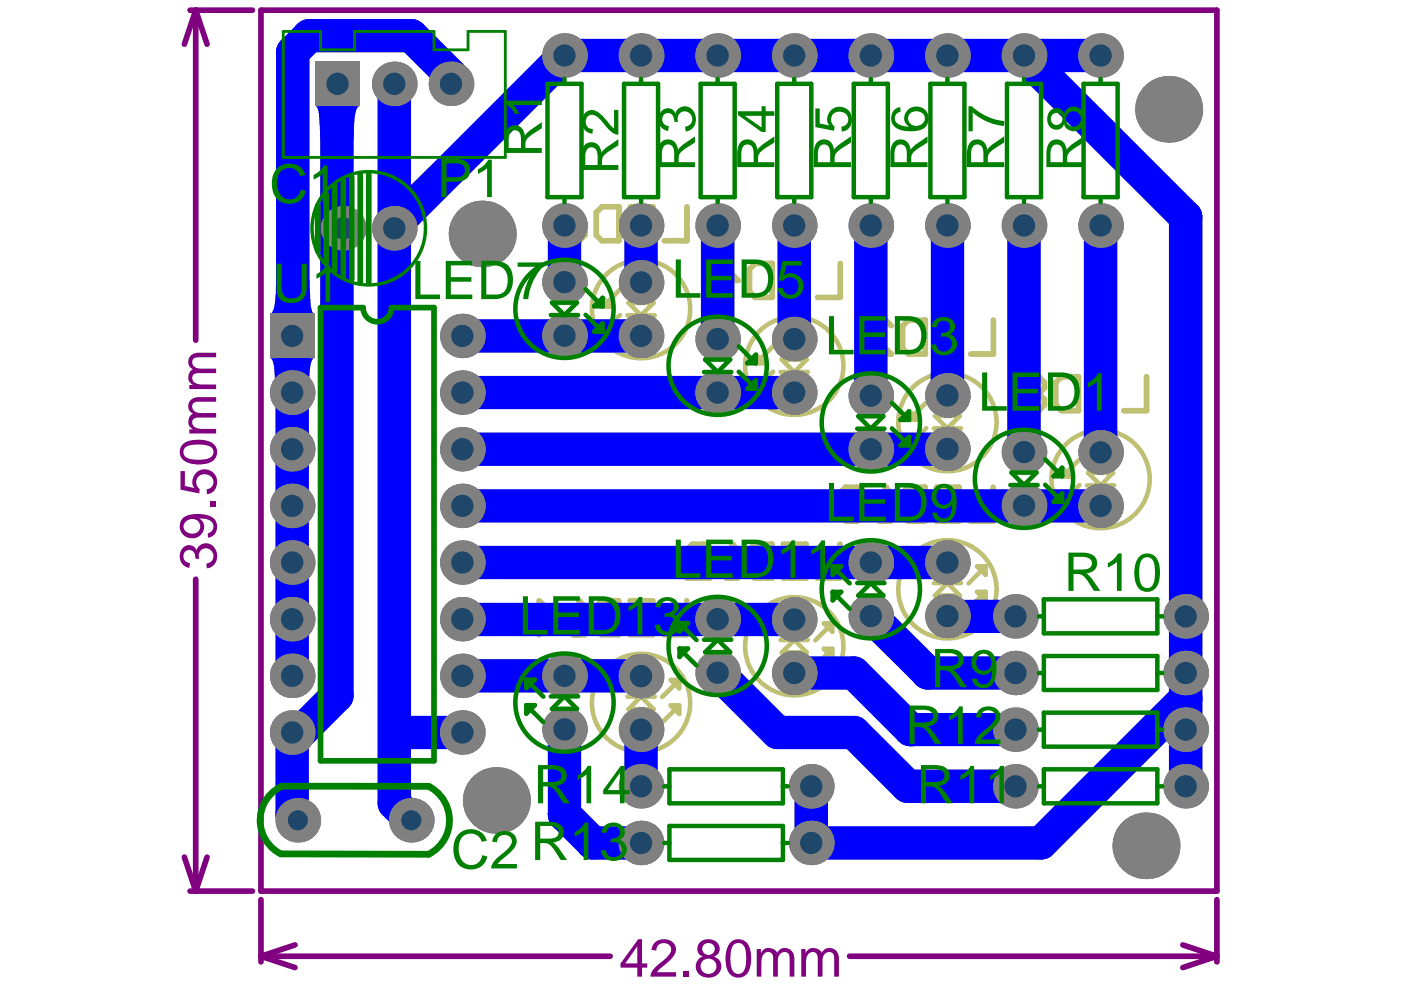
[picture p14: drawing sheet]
<svg xmlns="http://www.w3.org/2000/svg" width="297mm" height="210mm" viewBox="0 0 297 210" stroke-linecap="round" stroke-linejoin="round" font-family="sans-serif">
<defs><g id="words">
<g font-size="11.3" fill="#008000">
<text x="92.6" y="41.8">P1</text>
<text x="57.1" y="43">C1</text>
<text x="57.7" y="64">U1</text>
<text x="87.2" y="63.4">LED7</text>
<text x="142.4" y="63.1">LED5</text>
<text x="174.9" y="75.1">LED3</text>
<text x="207.4" y="87.1">LED1</text>
<text x="174.9" y="110.5">LED9</text>
<text x="142.4" y="122.5">LED11</text>
<text x="225.5" y="125.3">R10</text>
<text x="110" y="134.5">LED13</text>
<text x="197.3" y="145.7">R9</text>
<text x="191.8" y="157.7">R12</text>
<text x="113.1" y="170.3">R14</text>
<text x="194.3" y="170.3">R11</text>
<text x="95.6" y="184.1">C2 R13</text>
</g>
<text font-size="11.3" fill="#800080" x="131.3" y="207.1">42.80mm</text>
<g font-size="11" fill="#008000">
<text x="114.9" y="33.4" transform="rotate(-90 114.9 33.4)">R1</text>
<text x="131.1" y="37" transform="rotate(-90 131.1 37)">R2</text>
<text x="147.3" y="36.4" transform="rotate(-90 147.3 36.4)">R3</text>
<text x="164.2" y="36.4" transform="rotate(-90 164.2 36.4)">R4</text>
<text x="180.4" y="36.4" transform="rotate(-90 180.4 36.4)">R5</text>
<text x="196.7" y="36.4" transform="rotate(-90 196.7 36.4)">R6</text>
<text x="212.9" y="36.4" transform="rotate(-90 212.9 36.4)">R7</text>
<text x="229.7" y="36.4" transform="rotate(-90 229.7 36.4)">R8</text>
</g>
<text font-size="11" fill="#800080" x="45.8" y="120.9" transform="rotate(-90 45.8 120.9)">39.50mm</text>
</g></defs>
<g fill="none" stroke="#800080" stroke-width="1.2">
<path d="M40.3 2.2h13.2M41.5 2.2l2.4 7.2M41.5 2.2l-2.4 7.2M41.5 2.2v69.9M55.3 2.2h202.7v186.7h-202.7zM41.5 122.8v66.1M39.1 181.7l2.4 7.2M40.3 188.9h13.2M43.9 181.7l-2.4 7.2M55.3 190.7v13.3M258 190.7v13.3M55.3 202.7l7.2 2.5"/>
<path d="M55.3 202.7h74.1M62.5 200.3l-7.2 2.4M180.1 202.7h77.9M250.8 200.3l7.2 2.4M258 202.7l-7.2 2.5"/>
</g>
<g fill="none" stroke="#c0c073" stroke-width=".96">
<path d="M127.8 63.2l1.8 1.8h-1.8zM127.8 68.6l1.8 1.8h-1.8zM131.4 66.8l-3.6 3.6M131.4 61.4l-3.6 3.6M133 66.9h5.8M133.3 64.2h5.3l-2.7 2.7zM160.3 75.2l1.8 1.8h-1.8zM163.9 73.4l-3.6 3.6M163.9 78.8l-3.6 3.6M165.5 78.9h5.8M165.7 76.2h5.3l-2.6 2.7zM160.3 80.6l1.8 1.8h-1.8z"/>
<path d="M192.8 87.2l1.8 1.8h-1.8zM192.8 92.6l1.8 1.8h-1.8zM196.4 85.4l-3.6 3.6M196.4 90.8l-3.6 3.6M198 90.8h5.8M198.2 88.2h5.3l-2.6 2.6zM225.3 99.2l1.8 1.8h-1.8zM228.9 97.4l-3.6 3.6M225.3 104.6l1.8 1.8h-1.8zM228.9 102.8l-3.6 3.6M230.5 102.9h5.7M230.7 100.3h5.3l-2.7 2.6z"/>
<path d="M165.5 135.7h5.8M165.7 138.3l2.7-2.6 2.6 2.6zM174.7 137.6h1.8v1.8zM174.7 132.2h1.8v1.8zM176.5 132.2l-3.6 3.6M176.5 137.6l-3.6 3.6M198 123.6h5.8M198.2 126.3l2.7-2.7 2.6 2.7zM207.2 125.5h1.8v1.8zM207.2 120.1h1.8v1.8zM209 120.1l-3.6 3.6M209 125.5l-3.6 3.6"/>
<path d="M133 147.7h5.8M133.3 150.4l2.6-2.7 2.7 2.7zM142.2 149.6h1.8v1.8zM142.2 144.2h1.8v1.8zM144 149.6l-3.6 3.6M144 144.2l-3.6 3.6"/>
</g>
<g fill="none" stroke="#c0c073" stroke-width="1.2">
<path d="M231.1 79.9h4.8v7.2h-4.8M243.1 79.9v7.2h-4.8M217.8 83.5l-1.2 1.2v1.2l1.2 1.2h2.4l1.2-1.2v-1.2l-1.2-1.2M217.8 83.5l-1.2-1.2v-1.2l1.2-1.2h2.4l1.2 1.2v1.2l-1.2 1.2M217.8 83.5h2.4M223.9 81.1l1.2-1.2h3.6v7.2h-3.6l-1.2-1.2zM233.5 83.5h2.4M121.6 134.6h2.4M122.8 127.4v7.2M126.4 128.6l1.2-1.2h3.6v7.2h-3.6l-1.2-1.2zM133.6 127.4h4.8v7.2h-4.8M136 131h2.4"/>
<path d="M145.6 127.4v7.2h-4.8"/>
</g>
<circle cx="122.8" cy="127.4" r=".6" fill="#c0c073"/>
<g fill="none" stroke="#c0c073" stroke-width="1.2">
<path d="M119.2 48.6l1.2-1.2h3.6v2.4l-1.2 1.2h-2.4l-1.2-1.2zM119.2 43.8l2.4 1.2 2.4 2.4M126.4 45l1.2-1.2h3.6v7.2h-3.6l-1.2-1.2zM133.6 43.8h4.8v7.2h-4.8M136 47.4h2.4M145.7 43.8v7.2h-4.8M186.5 110.5h2.4M187.7 103.3v7.2M191.3 104.5l1.2-1.2h3.6v7.2h-3.6l-1.2-1.2zM198.5 103.3h4.8v7.2h-4.8M200.9 106.9h2.4M210.6 103.3v7.2h-4.9"/>
<path d="M113.1 131h4.8l-3.6-3.6v7.2M122.8 127.4l1.2 1.2"/>
</g>
<circle cx="187.7" cy="103.3" r=".6" fill="#c0c073"/>
<g fill="none" stroke="#c0c073" stroke-width="1.2">
<path d="M151.7 59.5h4.8l-3.6-3.6v7.2M158.9 57.1l1.2-1.2h3.6v7.2h-3.6l-1.2-1.2zM166.1 55.9h4.8v7.2h-4.8M168.5 59.5h2.4M178.1 55.9v7.2h-4.8M189 69.1l-1.2-1.2h-2.4l-1.2 1.2v1.2l4.8 4.8h-4.8M191.4 69.1l1.2-1.2h3.6v7.2h-3.6l-1.2-1.2zM198.6 67.9h4.8v7.2h-4.8M201 71.5h2.4M210.6 67.9v7.2h-4.8M155.2 115.4v7.2M158.8 116.6l1.2-1.2h3.6v7.2h-3.6l-1.2-1.2z"/>
<path d="M166.1 115.4h4.8v7.2h-4.8M168.5 119h2.4M178.1 115.4v7.2h-4.8M178.1 104.5l1.2-1.2h2.4l1.2 1.2v4.8l-1.2 1.2h-2.4l-1.2-1.2zM187.7 103.3l1.2 1.2M154 122.6h2.4"/>
</g>
<circle cx="155.2" cy="115.4" r=".6" fill="#c0c073"/>
<path d="M150.4 116.6l-1.2-1.2h-2.4l-1.2 1.2v1.2l4.8 4.8h-4.8M155.2 115.4l1.2 1.2" fill="none" stroke="#c0c073" stroke-width="1.2"/>
<path d="M130.8 74.6a10.4 10.4 0 0 1-.6-17.8 10.4 10.4 0 0 1 16.1 7.7 10.4 10.4 0 0 1-14.2 10.7l-1.2-.5M163.3 86.6a10.4 10.4 0 0 1-.6-17.8 10.4 10.4 0 0 1 16 7.7 10.4 10.4 0 0 1-14.1 10.7l-1.2-.5M195.7 98.6a10.4 10.4 0 0 1-.5-17.8 10.4 10.4 0 0 1 16 7.7 10.4 10.4 0 0 1-14.2 10.7l-1.1-.6M205.9 115.8a10.4 10.4 0 0 0-15.4 8.9 10.4 10.4 0 0 0 15 9.6 10.4 10.4 0 0 0 1.6-17.7l-1.1-.7M228.2 110.6a10.4 10.4 0 0 1-.5-17.7 10.4 10.4 0 0 1 16 7.6 10.4 10.4 0 0 1-14.2 10.8l-1.2-.6M140.9 139.9a10.4 10.4 0 0 0-15.4 8.9 10.4 10.4 0 0 0 15 9.6 10.4 10.4 0 0 0 1.6-17.7l-1.1-.7M173.4 127.9a10.4 10.4 0 0 0-15.4 8.9 10.4 10.4 0 0 0 15 9.6 10.4 10.4 0 0 0 1.6-17.7l-1.1-.7" fill="none" stroke="#c0c073" stroke-width=".96"/>
<g fill="#00f">
<path d="M58.5 59.4h7.1a19.4 19.4 0 0 0 .5 6.5l.4 .5 .2 .1h-9.5a1.21 1.21 0 0 0 .9-1.1 22.1 22.1 0 0 0 .4-6z"/>
<path d="M66.8 22.5h9.5a1.21 1.21 0 0 0-.8 1.1 22.2 22.2 0 0 0-.5 6h-7.1a19.4 19.4 0 0 0-.5-6.5l-.4-.5z"/>
<path d="M57.2 75.9h9.5a1.18 1.18 0 0 0-.8 1.2 24.4 24.4 0 0 0-.4 5.9h-7.1a17.4 17.4 0 0 0-.6-6.4l-.4-.6z"/>
</g>
<g fill="none" stroke="#00f" stroke-width="7.1">
<path d="M71.4 19v128.5l-7.8 7.8h-1.7v17.4l1.2 1.2M83.6 17.8v152.5l3.6 3.6M95.6 17.8v-1.8l-8.4-8.4h-21.6l-3.5 3.4-.2 132.3M217.1 11.8l34.3 34.2v120.7M233.3 11.8h-113.6l-36.1 36M119.7 47.8v12M135.9 47.8v12.1M152.2 47.8v24.1M168.4 47.8v24.1M184.6 47.8v36.1M200.9 47.8v36M217.1 47.8v48"/>
<path d="M233.3 47.8v48.1M98 71.2h37.9M98 83.2h70.4M200.9 95.2h-102.9M98 119.3h102.9M98 107.3h135.3M61.9 131.3h.1M98 131.3h70.4M184.6 130.6l12.1 12.1h18.6M200.9 130.6l14.4 .1M86.6 155.3h11.4M98 143.3l37.9 .1"/>
<path d="M119.7 154.6v18.1l6 6h10.2M135.9 154.7v12M152.2 142.6l12.6 12.7h16.2l11.5 11.4h22.8M168.4 142.7h12.6l12.1 12h22.2M251.4 148.1l-30.7 30.6h-48.7v-12"/>
</g>
<circle cx="63.1" cy="173.9" r="4.7" fill="#808080"/>
<circle cx="63.1" cy="173.9" r="2.13" fill="#1f4769"/>
<circle cx="61.9" cy="131.3" r="4.7" fill="#808080"/>
<circle cx="61.9" cy="131.3" r="2.37" fill="#1f4769"/>
<circle cx="61.9" cy="143.3" r="4.7" fill="#808080"/>
<circle cx="61.9" cy="143.3" r="2.37" fill="#1f4769"/>
<circle cx="61.9" cy="83.2" r="4.7" fill="#808080"/>
<circle cx="61.9" cy="83.2" r="2.37" fill="#1f4769"/>
<circle cx="61.9" cy="95.2" r="4.7" fill="#808080"/>
<circle cx="61.9" cy="95.2" r="2.37" fill="#1f4769"/>
<circle cx="61.9" cy="107.3" r="4.7" fill="#808080"/>
<circle cx="61.9" cy="107.3" r="2.37" fill="#1f4769"/>
<circle cx="83.6" cy="48.4" r="4.7" fill="#808080"/>
<circle cx="83.6" cy="48.4" r="2.37" fill="#1f4769"/>
<circle cx="72.8" cy="48.4" r="4.7" fill="#808080"/>
<circle cx="72.8" cy="48.4" r="2.37" fill="#1f4769"/>
<circle cx="83.6" cy="17.8" r="4.7" fill="#808080"/>
<circle cx="83.6" cy="17.8" r="2.37" fill="#1f4769"/>
<path d="M66.8 13h9.5v9.5h-9.5z" fill-rule="evenodd" fill="#808080"/>
<circle cx="71.6" cy="17.8" r="2.37" fill="#1f4769"/>
<g fill="#808080">
<circle cx="105.2" cy="169.7" r="7.1"/>
<circle cx="119.7" cy="143.3" r="4.7"/>
</g>
<circle cx="119.7" cy="143.3" r="2.37" fill="#1f4769"/>
<circle cx="98" cy="143.3" r="4.7" fill="#808080"/>
<circle cx="98" cy="143.3" r="2.37" fill="#1f4769"/>
<circle cx="98" cy="131.3" r="4.7" fill="#808080"/>
<circle cx="98" cy="131.3" r="2.37" fill="#1f4769"/>
<circle cx="98" cy="107.3" r="4.7" fill="#808080"/>
<circle cx="98" cy="107.3" r="2.37" fill="#1f4769"/>
<circle cx="98" cy="95.2" r="4.7" fill="#808080"/>
<circle cx="98" cy="95.2" r="2.37" fill="#1f4769"/>
<circle cx="98" cy="83.2" r="4.7" fill="#808080"/>
<circle cx="98" cy="83.2" r="2.37" fill="#1f4769"/>
<circle cx="119.7" cy="59.8" r="4.7" fill="#808080"/>
<circle cx="119.7" cy="59.8" r="2.37" fill="#1f4769"/>
<circle cx="119.7" cy="47.8" r="4.7" fill="#808080"/>
<circle cx="119.7" cy="47.8" r="2.37" fill="#1f4769"/>
<g fill="#808080">
<circle cx="102.2" cy="49.6" r="7.1"/>
<circle cx="119.7" cy="11.8" r="4.7"/>
</g>
<circle cx="119.7" cy="11.8" r="2.37" fill="#1f4769"/>
<circle cx="135.9" cy="178.7" r="4.7" fill="#808080"/>
<circle cx="135.9" cy="178.7" r="2.37" fill="#1f4769"/>
<circle cx="135.9" cy="166.7" r="4.7" fill="#808080"/>
<circle cx="135.9" cy="166.7" r="2.37" fill="#1f4769"/>
<circle cx="152.2" cy="142.6" r="4.7" fill="#808080"/>
<circle cx="152.2" cy="142.6" r="2.37" fill="#1f4769"/>
<circle cx="152.2" cy="131.3" r="4.7" fill="#808080"/>
<circle cx="152.2" cy="131.3" r="2.37" fill="#1f4769"/>
<circle cx="135.9" cy="143.4" r="4.7" fill="#808080"/>
<circle cx="135.9" cy="143.4" r="2.37" fill="#1f4769"/>
<circle cx="152.2" cy="83.2" r="4.7" fill="#808080"/>
<circle cx="152.2" cy="83.2" r="2.37" fill="#1f4769"/>
<circle cx="135.9" cy="59.9" r="4.7" fill="#808080"/>
<circle cx="135.9" cy="59.9" r="2.37" fill="#1f4769"/>
<circle cx="135.9" cy="47.8" r="4.7" fill="#808080"/>
<circle cx="135.9" cy="47.8" r="2.37" fill="#1f4769"/>
<circle cx="152.2" cy="47.8" r="4.7" fill="#808080"/>
<circle cx="152.2" cy="47.8" r="2.37" fill="#1f4769"/>
<circle cx="135.9" cy="11.8" r="4.7" fill="#808080"/>
<circle cx="135.9" cy="11.8" r="2.37" fill="#1f4769"/>
<circle cx="152.2" cy="11.8" r="4.7" fill="#808080"/>
<circle cx="152.2" cy="11.8" r="2.37" fill="#1f4769"/>
<circle cx="184.6" cy="130.6" r="4.7" fill="#808080"/>
<circle cx="184.6" cy="130.6" r="2.37" fill="#1f4769"/>
<circle cx="200.9" cy="130.6" r="4.7" fill="#808080"/>
<circle cx="200.9" cy="130.6" r="2.37" fill="#1f4769"/>
<circle cx="184.6" cy="83.9" r="4.7" fill="#808080"/>
<circle cx="184.6" cy="83.9" r="2.37" fill="#1f4769"/>
<circle cx="184.6" cy="95.2" r="4.7" fill="#808080"/>
<circle cx="184.6" cy="95.2" r="2.37" fill="#1f4769"/>
<circle cx="200.9" cy="83.8" r="4.7" fill="#808080"/>
<circle cx="200.9" cy="83.8" r="2.37" fill="#1f4769"/>
<circle cx="200.9" cy="95.2" r="4.7" fill="#808080"/>
<circle cx="200.9" cy="95.2" r="2.37" fill="#1f4769"/>
<circle cx="200.9" cy="47.8" r="4.7" fill="#808080"/>
<circle cx="200.9" cy="47.8" r="2.37" fill="#1f4769"/>
<circle cx="184.6" cy="47.8" r="4.7" fill="#808080"/>
<circle cx="184.6" cy="47.8" r="2.37" fill="#1f4769"/>
<circle cx="200.9" cy="11.8" r="4.7" fill="#808080"/>
<circle cx="200.9" cy="11.8" r="2.37" fill="#1f4769"/>
<circle cx="184.6" cy="11.8" r="4.7" fill="#808080"/>
<circle cx="184.6" cy="11.8" r="2.37" fill="#1f4769"/>
<circle cx="215.3" cy="166.7" r="4.7" fill="#808080"/>
<circle cx="215.3" cy="166.7" r="2.37" fill="#1f4769"/>
<circle cx="215.3" cy="130.7" r="4.7" fill="#808080"/>
<circle cx="215.3" cy="130.7" r="2.37" fill="#1f4769"/>
<circle cx="215.3" cy="142.7" r="4.7" fill="#808080"/>
<circle cx="215.3" cy="142.7" r="2.37" fill="#1f4769"/>
<circle cx="217.1" cy="95.8" r="4.7" fill="#808080"/>
<circle cx="217.1" cy="95.8" r="2.37" fill="#1f4769"/>
<circle cx="217.1" cy="107.2" r="4.7" fill="#808080"/>
<circle cx="217.1" cy="107.2" r="2.37" fill="#1f4769"/>
<circle cx="233.3" cy="95.9" r="4.7" fill="#808080"/>
<circle cx="233.3" cy="95.9" r="2.37" fill="#1f4769"/>
<circle cx="233.3" cy="107.3" r="4.7" fill="#808080"/>
<circle cx="233.3" cy="107.3" r="2.37" fill="#1f4769"/>
<circle cx="233.3" cy="47.8" r="4.7" fill="#808080"/>
<circle cx="233.3" cy="47.8" r="2.37" fill="#1f4769"/>
<circle cx="217.1" cy="47.8" r="4.7" fill="#808080"/>
<circle cx="217.1" cy="47.8" r="2.37" fill="#1f4769"/>
<circle cx="233.3" cy="11.8" r="4.7" fill="#808080"/>
<circle cx="233.3" cy="11.8" r="2.37" fill="#1f4769"/>
<circle cx="217.1" cy="11.8" r="4.7" fill="#808080"/>
<circle cx="217.1" cy="11.8" r="2.37" fill="#1f4769"/>
<circle cx="251.4" cy="166.7" r="4.7" fill="#808080"/>
<circle cx="251.4" cy="166.7" r="2.37" fill="#1f4769"/>
<circle cx="251.4" cy="130.7" r="4.7" fill="#808080"/>
<circle cx="251.4" cy="130.7" r="2.37" fill="#1f4769"/>
<circle cx="251.4" cy="142.7" r="4.7" fill="#808080"/>
<circle cx="251.4" cy="142.7" r="2.37" fill="#1f4769"/>
<path d="M57.2 66.5h9.5v9.5h-9.5z" fill-rule="evenodd" fill="#808080"/>
<circle cx="61.9" cy="71.2" r="2.37" fill="#1f4769"/>
<circle cx="61.9" cy="119.3" r="4.7" fill="#808080"/>
<circle cx="61.9" cy="119.3" r="2.37" fill="#1f4769"/>
<circle cx="61.9" cy="155.3" r="4.7" fill="#808080"/>
<circle cx="61.9" cy="155.3" r="2.37" fill="#1f4769"/>
<circle cx="119.7" cy="154.6" r="4.7" fill="#808080"/>
<circle cx="119.7" cy="154.6" r="2.37" fill="#1f4769"/>
<circle cx="119.7" cy="71.2" r="4.7" fill="#808080"/>
<circle cx="119.7" cy="71.2" r="2.37" fill="#1f4769"/>
<circle cx="98" cy="155.3" r="4.7" fill="#808080"/>
<circle cx="98" cy="155.3" r="2.37" fill="#1f4769"/>
<circle cx="98" cy="119.3" r="4.7" fill="#808080"/>
<circle cx="98" cy="119.3" r="2.37" fill="#1f4769"/>
<circle cx="98" cy="71.2" r="4.7" fill="#808080"/>
<circle cx="98" cy="71.2" r="2.37" fill="#1f4769"/>
<circle cx="152.2" cy="71.9" r="4.7" fill="#808080"/>
<circle cx="152.2" cy="71.9" r="2.37" fill="#1f4769"/>
<circle cx="135.9" cy="71.2" r="4.7" fill="#808080"/>
<circle cx="135.9" cy="71.2" r="2.37" fill="#1f4769"/>
<circle cx="135.9" cy="154.7" r="4.7" fill="#808080"/>
<circle cx="135.9" cy="154.7" r="2.37" fill="#1f4769"/>
<circle cx="184.6" cy="119.3" r="4.7" fill="#808080"/>
<circle cx="184.6" cy="119.3" r="2.37" fill="#1f4769"/>
<circle cx="200.9" cy="119.3" r="4.7" fill="#808080"/>
<circle cx="200.9" cy="119.3" r="2.37" fill="#1f4769"/>
<circle cx="215.3" cy="154.7" r="4.7" fill="#808080"/>
<circle cx="215.3" cy="154.7" r="2.37" fill="#1f4769"/>
<circle cx="251.4" cy="154.7" r="4.7" fill="#808080"/>
<circle cx="251.4" cy="154.7" r="2.37" fill="#1f4769"/>
<circle cx="87.2" cy="173.9" r="4.7" fill="#808080"/>
<circle cx="87.2" cy="173.9" r="2.13" fill="#1f4769"/>
<circle cx="95.6" cy="17.8" r="4.7" fill="#808080"/>
<circle cx="95.6" cy="17.8" r="2.37" fill="#1f4769"/>
<circle cx="172" cy="178.7" r="4.7" fill="#808080"/>
<circle cx="172" cy="178.7" r="2.37" fill="#1f4769"/>
<circle cx="172" cy="166.7" r="4.7" fill="#808080"/>
<circle cx="172" cy="166.7" r="2.37" fill="#1f4769"/>
<g fill="#808080">
<circle cx="243" cy="179.3" r="7.1"/>
<circle cx="168.4" cy="142.7" r="4.7"/>
</g>
<circle cx="168.4" cy="142.7" r="2.37" fill="#1f4769"/>
<circle cx="168.4" cy="131.3" r="4.7" fill="#808080"/>
<circle cx="168.4" cy="131.3" r="2.37" fill="#1f4769"/>
<circle cx="168.4" cy="83.2" r="4.7" fill="#808080"/>
<circle cx="168.4" cy="83.2" r="2.37" fill="#1f4769"/>
<circle cx="168.4" cy="47.8" r="4.7" fill="#808080"/>
<circle cx="168.4" cy="47.8" r="2.37" fill="#1f4769"/>
<circle cx="168.4" cy="11.8" r="4.7" fill="#808080"/>
<circle cx="168.4" cy="11.8" r="2.37" fill="#1f4769"/>
<g fill="#808080">
<circle cx="247.8" cy="23.2" r="7.1"/>
<circle cx="168.4" cy="71.9" r="4.7"/>
</g>
<circle cx="168.4" cy="71.9" r="2.37" fill="#1f4769"/>
<circle cx="63.1" cy="173.9" r="4.7" fill="#808080"/>
<circle cx="63.1" cy="173.9" r="2.13" fill="#1f4769"/>
<circle cx="61.9" cy="131.3" r="4.7" fill="#808080"/>
<circle cx="61.9" cy="131.3" r="2.37" fill="#1f4769"/>
<circle cx="61.9" cy="143.3" r="4.7" fill="#808080"/>
<circle cx="61.9" cy="143.3" r="2.37" fill="#1f4769"/>
<circle cx="61.9" cy="83.2" r="4.7" fill="#808080"/>
<circle cx="61.9" cy="83.2" r="2.37" fill="#1f4769"/>
<circle cx="61.9" cy="95.2" r="4.7" fill="#808080"/>
<circle cx="61.9" cy="95.2" r="2.37" fill="#1f4769"/>
<circle cx="61.9" cy="107.3" r="4.7" fill="#808080"/>
<circle cx="61.9" cy="107.3" r="2.37" fill="#1f4769"/>
<circle cx="83.6" cy="48.4" r="4.7" fill="#808080"/>
<circle cx="83.6" cy="48.4" r="2.37" fill="#1f4769"/>
<circle cx="72.8" cy="48.4" r="4.7" fill="#808080"/>
<circle cx="72.8" cy="48.4" r="2.37" fill="#1f4769"/>
<circle cx="83.6" cy="17.8" r="4.7" fill="#808080"/>
<circle cx="83.6" cy="17.8" r="2.37" fill="#1f4769"/>
<path d="M66.8 13h9.5v9.5h-9.5z" fill-rule="evenodd" fill="#808080"/>
<circle cx="71.6" cy="17.8" r="2.37" fill="#1f4769"/>
<g fill="#808080">
<circle cx="105.2" cy="169.7" r="7.1"/>
<circle cx="119.7" cy="143.3" r="4.7"/>
</g>
<circle cx="119.7" cy="143.3" r="2.37" fill="#1f4769"/>
<circle cx="98" cy="143.3" r="4.7" fill="#808080"/>
<circle cx="98" cy="143.3" r="2.37" fill="#1f4769"/>
<circle cx="98" cy="131.3" r="4.7" fill="#808080"/>
<circle cx="98" cy="131.3" r="2.37" fill="#1f4769"/>
<circle cx="98" cy="107.3" r="4.7" fill="#808080"/>
<circle cx="98" cy="107.3" r="2.37" fill="#1f4769"/>
<circle cx="98" cy="95.2" r="4.7" fill="#808080"/>
<circle cx="98" cy="95.2" r="2.37" fill="#1f4769"/>
<circle cx="98" cy="83.2" r="4.7" fill="#808080"/>
<circle cx="98" cy="83.2" r="2.37" fill="#1f4769"/>
<circle cx="119.7" cy="59.8" r="4.7" fill="#808080"/>
<circle cx="119.7" cy="59.8" r="2.37" fill="#1f4769"/>
<circle cx="119.7" cy="47.8" r="4.7" fill="#808080"/>
<circle cx="119.7" cy="47.8" r="2.37" fill="#1f4769"/>
<g fill="#808080">
<circle cx="102.2" cy="49.6" r="7.1"/>
<circle cx="119.7" cy="11.8" r="4.7"/>
</g>
<circle cx="119.7" cy="11.8" r="2.37" fill="#1f4769"/>
<circle cx="135.9" cy="178.7" r="4.7" fill="#808080"/>
<circle cx="135.9" cy="178.7" r="2.37" fill="#1f4769"/>
<circle cx="135.9" cy="166.7" r="4.7" fill="#808080"/>
<circle cx="135.9" cy="166.7" r="2.37" fill="#1f4769"/>
<circle cx="152.2" cy="142.6" r="4.7" fill="#808080"/>
<circle cx="152.2" cy="142.6" r="2.37" fill="#1f4769"/>
<circle cx="152.2" cy="131.3" r="4.7" fill="#808080"/>
<circle cx="152.2" cy="131.3" r="2.37" fill="#1f4769"/>
<circle cx="135.9" cy="143.4" r="4.7" fill="#808080"/>
<circle cx="135.9" cy="143.4" r="2.37" fill="#1f4769"/>
<circle cx="152.2" cy="83.2" r="4.7" fill="#808080"/>
<circle cx="152.2" cy="83.2" r="2.37" fill="#1f4769"/>
<circle cx="135.9" cy="59.9" r="4.7" fill="#808080"/>
<circle cx="135.9" cy="59.9" r="2.37" fill="#1f4769"/>
<circle cx="135.9" cy="47.8" r="4.7" fill="#808080"/>
<circle cx="135.9" cy="47.8" r="2.37" fill="#1f4769"/>
<circle cx="152.2" cy="47.8" r="4.7" fill="#808080"/>
<circle cx="152.2" cy="47.8" r="2.37" fill="#1f4769"/>
<circle cx="135.9" cy="11.8" r="4.7" fill="#808080"/>
<circle cx="135.9" cy="11.8" r="2.37" fill="#1f4769"/>
<circle cx="152.2" cy="11.8" r="4.7" fill="#808080"/>
<circle cx="152.2" cy="11.8" r="2.37" fill="#1f4769"/>
<circle cx="184.6" cy="130.6" r="4.7" fill="#808080"/>
<circle cx="184.6" cy="130.6" r="2.37" fill="#1f4769"/>
<circle cx="200.9" cy="130.6" r="4.7" fill="#808080"/>
<circle cx="200.9" cy="130.6" r="2.37" fill="#1f4769"/>
<circle cx="184.6" cy="83.9" r="4.7" fill="#808080"/>
<circle cx="184.6" cy="83.9" r="2.37" fill="#1f4769"/>
<circle cx="184.6" cy="95.2" r="4.7" fill="#808080"/>
<circle cx="184.6" cy="95.2" r="2.37" fill="#1f4769"/>
<circle cx="200.9" cy="83.8" r="4.7" fill="#808080"/>
<circle cx="200.9" cy="83.8" r="2.37" fill="#1f4769"/>
<circle cx="200.9" cy="95.2" r="4.7" fill="#808080"/>
<circle cx="200.9" cy="95.2" r="2.37" fill="#1f4769"/>
<circle cx="200.9" cy="47.8" r="4.7" fill="#808080"/>
<circle cx="200.9" cy="47.8" r="2.37" fill="#1f4769"/>
<circle cx="184.6" cy="47.8" r="4.7" fill="#808080"/>
<circle cx="184.6" cy="47.8" r="2.37" fill="#1f4769"/>
<circle cx="200.9" cy="11.8" r="4.7" fill="#808080"/>
<circle cx="200.9" cy="11.8" r="2.37" fill="#1f4769"/>
<circle cx="184.6" cy="11.8" r="4.7" fill="#808080"/>
<circle cx="184.6" cy="11.8" r="2.37" fill="#1f4769"/>
<circle cx="215.3" cy="166.7" r="4.7" fill="#808080"/>
<circle cx="215.3" cy="166.7" r="2.37" fill="#1f4769"/>
<circle cx="215.3" cy="130.7" r="4.7" fill="#808080"/>
<circle cx="215.3" cy="130.7" r="2.37" fill="#1f4769"/>
<circle cx="215.3" cy="142.7" r="4.7" fill="#808080"/>
<circle cx="215.3" cy="142.7" r="2.37" fill="#1f4769"/>
<circle cx="217.1" cy="95.8" r="4.7" fill="#808080"/>
<circle cx="217.1" cy="95.8" r="2.37" fill="#1f4769"/>
<circle cx="217.1" cy="107.2" r="4.7" fill="#808080"/>
<circle cx="217.1" cy="107.2" r="2.37" fill="#1f4769"/>
<circle cx="233.3" cy="95.9" r="4.7" fill="#808080"/>
<circle cx="233.3" cy="95.9" r="2.37" fill="#1f4769"/>
<circle cx="233.3" cy="107.3" r="4.7" fill="#808080"/>
<circle cx="233.3" cy="107.3" r="2.37" fill="#1f4769"/>
<circle cx="233.3" cy="47.8" r="4.7" fill="#808080"/>
<circle cx="233.3" cy="47.8" r="2.37" fill="#1f4769"/>
<circle cx="217.1" cy="47.8" r="4.7" fill="#808080"/>
<circle cx="217.1" cy="47.8" r="2.37" fill="#1f4769"/>
<circle cx="233.3" cy="11.8" r="4.7" fill="#808080"/>
<circle cx="233.3" cy="11.8" r="2.37" fill="#1f4769"/>
<circle cx="217.1" cy="11.8" r="4.7" fill="#808080"/>
<circle cx="217.1" cy="11.8" r="2.37" fill="#1f4769"/>
<circle cx="251.4" cy="166.7" r="4.7" fill="#808080"/>
<circle cx="251.4" cy="166.7" r="2.37" fill="#1f4769"/>
<circle cx="251.4" cy="130.7" r="4.7" fill="#808080"/>
<circle cx="251.4" cy="130.7" r="2.37" fill="#1f4769"/>
<circle cx="251.4" cy="142.7" r="4.7" fill="#808080"/>
<circle cx="251.4" cy="142.7" r="2.37" fill="#1f4769"/>
<path d="M57.2 66.5h9.5v9.5h-9.5z" fill-rule="evenodd" fill="#808080"/>
<circle cx="61.9" cy="71.2" r="2.37" fill="#1f4769"/>
<circle cx="61.9" cy="119.3" r="4.7" fill="#808080"/>
<circle cx="61.9" cy="119.3" r="2.37" fill="#1f4769"/>
<circle cx="61.9" cy="155.3" r="4.7" fill="#808080"/>
<circle cx="61.9" cy="155.3" r="2.37" fill="#1f4769"/>
<circle cx="119.7" cy="154.6" r="4.7" fill="#808080"/>
<circle cx="119.7" cy="154.6" r="2.37" fill="#1f4769"/>
<circle cx="119.7" cy="71.2" r="4.7" fill="#808080"/>
<circle cx="119.7" cy="71.2" r="2.37" fill="#1f4769"/>
<circle cx="98" cy="155.3" r="4.7" fill="#808080"/>
<circle cx="98" cy="155.3" r="2.37" fill="#1f4769"/>
<circle cx="98" cy="119.3" r="4.7" fill="#808080"/>
<circle cx="98" cy="119.3" r="2.37" fill="#1f4769"/>
<circle cx="98" cy="71.2" r="4.7" fill="#808080"/>
<circle cx="98" cy="71.2" r="2.37" fill="#1f4769"/>
<circle cx="152.2" cy="71.9" r="4.7" fill="#808080"/>
<circle cx="152.2" cy="71.9" r="2.37" fill="#1f4769"/>
<circle cx="135.9" cy="71.2" r="4.7" fill="#808080"/>
<circle cx="135.9" cy="71.2" r="2.37" fill="#1f4769"/>
<circle cx="135.9" cy="154.7" r="4.7" fill="#808080"/>
<circle cx="135.9" cy="154.7" r="2.37" fill="#1f4769"/>
<circle cx="184.6" cy="119.3" r="4.7" fill="#808080"/>
<circle cx="184.6" cy="119.3" r="2.37" fill="#1f4769"/>
<circle cx="200.9" cy="119.3" r="4.7" fill="#808080"/>
<circle cx="200.9" cy="119.3" r="2.37" fill="#1f4769"/>
<circle cx="215.3" cy="154.7" r="4.7" fill="#808080"/>
<circle cx="215.3" cy="154.7" r="2.37" fill="#1f4769"/>
<circle cx="251.4" cy="154.7" r="4.7" fill="#808080"/>
<circle cx="251.4" cy="154.7" r="2.37" fill="#1f4769"/>
<circle cx="87.2" cy="173.9" r="4.7" fill="#808080"/>
<circle cx="87.2" cy="173.9" r="2.13" fill="#1f4769"/>
<circle cx="95.6" cy="17.8" r="4.7" fill="#808080"/>
<circle cx="95.6" cy="17.8" r="2.37" fill="#1f4769"/>
<circle cx="172" cy="178.7" r="4.7" fill="#808080"/>
<circle cx="172" cy="178.7" r="2.37" fill="#1f4769"/>
<circle cx="172" cy="166.7" r="4.7" fill="#808080"/>
<circle cx="172" cy="166.7" r="2.37" fill="#1f4769"/>
<g fill="#808080">
<circle cx="243" cy="179.3" r="7.1"/>
<circle cx="168.4" cy="142.7" r="4.7"/>
</g>
<circle cx="168.4" cy="142.7" r="2.37" fill="#1f4769"/>
<circle cx="168.4" cy="131.3" r="4.7" fill="#808080"/>
<circle cx="168.4" cy="131.3" r="2.37" fill="#1f4769"/>
<circle cx="168.4" cy="83.2" r="4.7" fill="#808080"/>
<circle cx="168.4" cy="83.2" r="2.37" fill="#1f4769"/>
<circle cx="168.4" cy="47.8" r="4.7" fill="#808080"/>
<circle cx="168.4" cy="47.8" r="2.37" fill="#1f4769"/>
<circle cx="168.4" cy="11.8" r="4.7" fill="#808080"/>
<circle cx="168.4" cy="11.8" r="2.37" fill="#1f4769"/>
<g fill="#808080">
<circle cx="247.8" cy="23.2" r="7.1"/>
<circle cx="168.4" cy="71.9" r="4.7"/>
</g>
<circle cx="168.4" cy="71.9" r="2.37" fill="#1f4769"/>
<path d="M60.1 6.7h7.9v3.9h7.2v-3.9h16.8v3.9h7.2v-3.9h7.9v26.7h-47z" fill="none" stroke="#008000" stroke-width=".6"/>
<g fill="none" stroke="#008000" stroke-width=".96">
<path d="M116.8 66.8h5.8M117 64.2h5.3l-2.6 2.6zM124.2 66.7l3.6 3.6M124.2 61.3l3.6 3.6M124.8 74.5a10.4 10.4 0 0 0 .6-17.7 10.4 10.4 0 0 0-16.1 7.6 10.4 10.4 0 0 0 14.2 10.8l1.2-.6M126 64.9l1.8-1.8v1.8zM126 70.3l1.8-1.8v1.8zM149.3 78.9h5.7M149.5 76.2h5.3l-2.6 2.7zM156.6 73.4l3.6 3.6M156.6 78.8l3.6 3.6M158.4 77l1.8-1.8v1.8z"/>
<path d="M157.3 86.6a10.4 10.4 0 0 0 .6-17.8 10.4 10.4 0 0 0-16.1 7.7 10.4 10.4 0 0 0 14.2 10.7l1.2-.5M158.4 82.4l1.8-1.8v1.8zM181.7 90.9h5.8M182 88.3h5.3l-2.7 2.6zM189.1 85.4l3.6 3.6M189.1 90.8l3.6 3.6M189.8 98.6a10.4 10.4 0 0 0 .5-17.7 10.4 10.4 0 0 0-16 7.6 10.4 10.4 0 0 0 14.2 10.7l1.2-.5M190.9 89l1.8-1.8v1.8zM190.9 94.4l1.8-1.8v1.8zM221.6 97.4l3.6 3.6M179.6 115.8a10.4 10.4 0 0 1 15.4 8.9 10.4 10.4 0 0 1-15 9.6 10.4 10.4 0 0 1-1.6-17.7l1.1-.7M214.2 102.8h5.8"/>
<path d="M214.5 100.2h5.3l-2.7 2.6zM221.6 102.8l3.6 3.6M222.2 110.6a10.4 10.4 0 0 0 .6-17.8 10.4 10.4 0 0 0-16 7.7 10.4 10.4 0 0 0 14.1 10.7l1.2-.6M223.4 101l1.8-1.8v1.8zM223.4 106.4l1.8-1.8v1.8zM114.7 139.9a10.4 10.4 0 0 1 15.4 8.8 10.4 10.4 0 0 1-15 9.6 10.4 10.4 0 0 1-1.6-17.7l1.1-.7M144.1 132.1l3.6 3.6M144.1 137.5h1.8l-1.8 1.8zM144.1 132.1h1.8l-1.8 1.8zM144.1 137.5l3.6 3.6M147.1 127.8a10.4 10.4 0 0 1 15.4 8.9 10.4 10.4 0 0 1-14.9 9.6 10.4 10.4 0 0 1-1.7-17.7l1.1-.7M149.3 135.6h5.7"/>
<path d="M149.5 138.3l2.7-2.7 2.6 2.7zM176.5 120.1l3.7 3.6M176.5 125.5h1.8l-1.8 1.8zM176.5 120.1h1.8l-1.8 1.8zM176.5 125.5l3.7 3.6M181.7 123.6h5.8M182 126.3l2.6-2.7 2.7 2.7zM111.6 149.5h1.8l-1.8 1.8zM111.6 144.1h1.8l-1.8 1.8zM111.6 149.5l3.6 3.6M111.6 144.1l3.6 3.6M116.8 147.6h5.8"/>
<path d="M117 150.3l2.7-2.7 2.6 2.7z"/>
</g>
<g fill="none" stroke="#008000" stroke-width=".94">
<path d="M116.1 17.8h7.2v24h-7.2zM119.7 16.7v1.1M132.3 17.8h7.2v24h-7.2zM135.9 16.7v1.1M148.5 17.8h7.3v24h-7.3zM152.2 16.7v1.1M164.8 17.8h7.2v24h-7.2zM168.4 16.7v1.1M181 17.8h7.2v24h-7.2zM184.6 16.7v1.1M197.3 17.8h7.2v24h-7.2zM200.9 16.7v1.1"/>
<path d="M213.5 17.8h7.2v24h-7.2zM217.1 16.7v1.1M229.7 17.8h7.3v24h-7.3zM233.3 16.7v1.1M119.7 41.8v1.1M135.9 41.8v1.1M152.2 41.8v1.1M168.4 41.8v1.1M184.6 41.8v1.1M200.9 41.8v1.1M217.1 41.8v1.1M233.3 41.8v1.1"/>
<path d="M220.2 130.7h1.1M221.3 127.1h24.1v7.2h-24.1zM221.3 139.1h24.1v7.2h-24.1zM245.4 130.7h1.1M220.2 154.7h1.1M220.2 142.7h1.1M221.3 151.1h24.1v7.2h-24.1zM245.4 154.7h1.1M245.4 142.7h1.1M140.9 178.7h1M140.9 166.7h1M141.9 163.1h24.1v7.2h-24.1z"/>
<path d="M141.9 175.1h24.1v7.2h-24.1zM166 178.7h1.1M166 166.7h1.1M220.2 166.7h1.1M221.3 163.1h24.1v7.2h-24.1zM245.4 166.7h1.1"/>
</g>
<path d="M71 39.4v18M72.8 38.2v20.4M74.6 37.6v21.6M76.4 37v22.8M78.2 37v22.8M67.4 43.6v9.6M69.2 41.2v14.4M68 65.2h9a3 3 0 0 0 3 3 3 3 0 0 0 3-3h9v96.1h-24z" fill="none" stroke="#008000" stroke-width="1.2"/>
<path d="M59.6 166.7h31.3a8.1 8.1 0 0 1 4.4 7.2 8.1 8.1 0 0 1-4.4 7.2l-31.4-.1a8 8 0 0 1-4.3-7.1 8 8 0 0 1 4.3-7.1" fill="none" stroke="#008000" stroke-width="1.4"/>
<circle cx="78.2" cy="48.4" r="12" fill="none" stroke="#008000" stroke-width=".73"/>
<use href="#words"/>
</svg>
